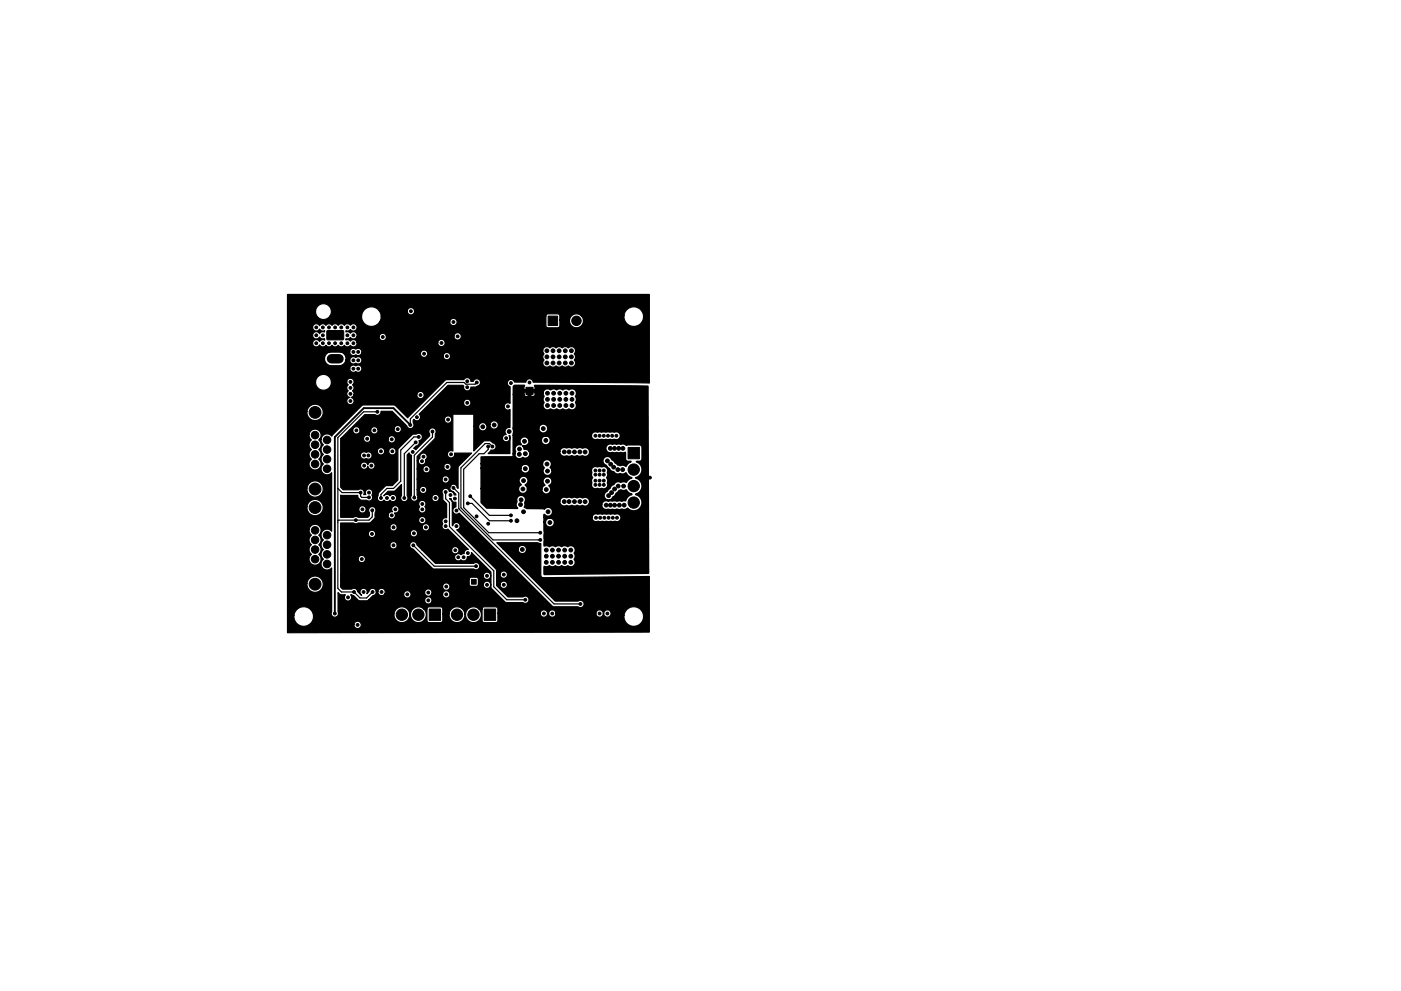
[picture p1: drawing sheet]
<svg xmlns="http://www.w3.org/2000/svg" width="297mm" height="210mm" viewBox="0 0 297 210" stroke-linecap="round" stroke-linejoin="round" font-family="sans-serif">
<g fill="#000" stroke="#000" stroke-width=".21">
<path d="M69.4 70.2l3.3-.1 .2 .2v1.7l-.3 .1h-3.2l-.1-.2zM116.2 67.1h2v2h-2zM111.5 82.2h1.5v1.5h-1.5zM133.2 94.9h2.4v2.4h-2.4zM91 129.2h2.4v2.4h-2.4zM100 122.9h1v1h-1zM102.7 129.2h2.4v2.4h-2.4z"/>
<circle cx="67.1" cy="72.8" r=".3"/>
<circle cx="67.1" cy="71.1" r=".3"/>
<circle cx="67.1" cy="69.5" r=".3"/>
<circle cx="68.5" cy="72.8" r=".3"/>
<circle cx="68.5" cy="71.1" r=".3"/>
<circle cx="68.5" cy="69.5" r=".3"/>
<circle cx="69.8" cy="72.8" r=".3"/>
<circle cx="69.8" cy="69.5" r=".3"/>
<circle cx="71.1" cy="72.8" r=".3"/>
<circle cx="71.1" cy="69.5" r=".3"/>
<circle cx="72.4" cy="72.8" r=".3"/>
<circle cx="72.4" cy="69.5" r=".3"/>
<circle cx="73.7" cy="72.8" r=".3"/>
<circle cx="73.7" cy="71.1" r=".3"/>
<circle cx="73.7" cy="69.5" r=".3"/>
<circle cx="74.9" cy="72.8" r=".3"/>
<circle cx="74.9" cy="71.1" r=".3"/>
<circle cx="74.9" cy="78.2" r=".3"/>
<circle cx="74.9" cy="69.5" r=".3"/>
<circle cx="74.9" cy="74.7" r=".3"/>
<circle cx="74.9" cy="76.4" r=".3"/>
<circle cx="75.9" cy="76.4" r=".3"/>
<circle cx="75.9" cy="78.2" r=".3"/>
<circle cx="75.9" cy="74.7" r=".3"/>
<circle cx="81.2" cy="71.5" r=".3"/>
<circle cx="87.1" cy="66" r=".3"/>
<circle cx="89.9" cy="75.1" r=".3"/>
<circle cx="93.6" cy="72.8" r=".3"/>
<circle cx="94.7" cy="75.6" r=".3"/>
<circle cx="96.1" cy="68.3" r=".3"/>
<circle cx="97" cy="71.4" r=".3"/>
<circle cx="116" cy="74.4" r=".4"/>
<circle cx="116" cy="75.7" r=".4"/>
<circle cx="116" cy="77" r=".4"/>
<circle cx="117.3" cy="74.4" r=".4"/>
<circle cx="117.3" cy="77" r=".4"/>
<circle cx="117.3" cy="75.7" r=".4"/>
<circle cx="118.6" cy="74.4" r=".4"/>
<circle cx="118.6" cy="77" r=".4"/>
<circle cx="118.6" cy="75.7" r=".4"/>
<circle cx="119.9" cy="74.4" r=".4"/>
<circle cx="119.9" cy="77" r=".4"/>
<circle cx="119.9" cy="75.7" r=".4"/>
<circle cx="121.2" cy="74.4" r=".4"/>
<circle cx="121.2" cy="75.7" r=".4"/>
<circle cx="121.2" cy="77" r=".4"/>
<circle cx="122.2" cy="68.1" r="1"/>
<circle cx="66.8" cy="98.4" r=".8"/>
<circle cx="66.8" cy="94.4" r=".8"/>
<circle cx="66.8" cy="96.4" r=".8"/>
<circle cx="66.8" cy="92.3" r=".8"/>
<circle cx="66.8" cy="87.5" r="1.25"/>
<circle cx="69.3" cy="99.5" r=".8"/>
<circle cx="69.3" cy="95.4" r=".8"/>
<circle cx="69.3" cy="93.3" r=".8"/>
<circle cx="69.3" cy="97.4" r=".8"/>
<circle cx="74.3" cy="81" r=".3"/>
<circle cx="74.3" cy="85.1" r=".3"/>
<circle cx="74.3" cy="82.3" r=".3"/>
<circle cx="74.3" cy="83.6" r=".3"/>
<circle cx="75.6" cy="91.3" r=".3"/>
<circle cx="77.2" cy="96.6" r=".3"/>
<circle cx="77.2" cy="98.8" r=".3"/>
<circle cx="77.9" cy="93.1" r=".3"/>
<circle cx="78.1" cy="96.6" r=".3"/>
<circle cx="78.7" cy="98.8" r=".3"/>
<circle cx="79.4" cy="91.3" r=".3"/>
<circle cx="80" cy="87.4" r=".3"/>
<circle cx="80.8" cy="95.8" r=".3"/>
<circle cx="83.1" cy="93.2" r=".3"/>
<circle cx="83.2" cy="95.8" r=".3"/>
<circle cx="84.3" cy="91.1" r=".3"/>
<circle cx="87" cy="90.2" r=".3"/>
<circle cx="87.5" cy="95.9" r=".3"/>
<circle cx="88.1" cy="93.8" r=".3"/>
<circle cx="88.4" cy="88.5" r=".3"/>
<circle cx="88.8" cy="92.7" r=".3"/>
<circle cx="89.2" cy="83.8" r=".3"/>
<circle cx="89.5" cy="97.9" r=".3"/>
<circle cx="89.8" cy="96.9" r=".3"/>
<circle cx="90.4" cy="99.6" r=".3"/>
<circle cx="91.7" cy="91.6" r=".3"/>
<circle cx="94.9" cy="99.1" r=".3"/>
<circle cx="94.9" cy="85.1" r=".3"/>
<circle cx="94.9" cy="83.8" r=".3"/>
<circle cx="95" cy="89" r=".3"/>
<circle cx="95.1" cy="91.2" r=".3"/>
<circle cx="95.6" cy="96.4" r=".3"/>
<circle cx="95.8" cy="85.1" r=".3"/>
<circle cx="95.8" cy="83.8" r=".3"/>
<circle cx="99.1" cy="85.5" r=".3"/>
<circle cx="99.1" cy="82.2" r=".3"/>
<circle cx="99.1" cy="80.9" r=".3"/>
<circle cx="101.1" cy="81.1" r=".3"/>
<circle cx="102.4" cy="90.5" r=".4"/>
<circle cx="103.3" cy="99.9" r=".3"/>
<circle cx="103.5" cy="94.7" r=".3"/>
<circle cx="104.3" cy="99.9" r=".3"/>
<circle cx="104.4" cy="94.7" r=".3"/>
<circle cx="104.5" cy="81.1" r=".3"/>
<circle cx="104.8" cy="90.2" r=".4"/>
<circle cx="105.3" cy="99.9" r=".3"/>
<circle cx="107.3" cy="93" r=".3"/>
<circle cx="107.7" cy="86.2" r=".3"/>
<circle cx="107.9" cy="91.6" r=".4"/>
<circle cx="108.3" cy="81.3" r=".3"/>
<circle cx="110.1" cy="96.4" r=".4"/>
<circle cx="110.1" cy="95.3" r=".4"/>
<circle cx="111.2" cy="93.6" r=".4"/>
<circle cx="111.4" cy="99.4" r=".4"/>
<circle cx="111.4" cy="96.3" r=".4"/>
<circle cx="111.5" cy="86.2" r=".3"/>
<circle cx="112.3" cy="81.1" r=".3"/>
<circle cx="114.3" cy="96" r=".4"/>
<circle cx="115.2" cy="90.9" r=".4"/>
<circle cx="115.3" cy="96" r=".4"/>
<circle cx="115.7" cy="93.4" r=".4"/>
<circle cx="116" cy="98.5" r=".4"/>
<circle cx="116.1" cy="99.9" r=".4"/>
<circle cx="116.1" cy="83.4" r=".4"/>
<circle cx="116.1" cy="84.7" r=".4"/>
<circle cx="116.1" cy="86" r=".4"/>
<circle cx="116.2" cy="96" r=".4"/>
<circle cx="117.1" cy="96" r=".4"/>
<circle cx="117.4" cy="83.4" r=".4"/>
<circle cx="117.4" cy="86" r=".4"/>
<circle cx="117.4" cy="84.7" r=".4"/>
<circle cx="118.7" cy="83.4" r=".4"/>
<circle cx="118.7" cy="86" r=".4"/>
<circle cx="118.7" cy="84.7" r=".4"/>
<circle cx="119.6" cy="95.9" r=".4"/>
<circle cx="120" cy="83.4" r=".4"/>
<circle cx="120" cy="84.7" r=".4"/>
<circle cx="120" cy="86" r=".4"/>
<circle cx="120.6" cy="95.9" r=".4"/>
<circle cx="121.3" cy="83.4" r=".4"/>
<circle cx="121.3" cy="86" r=".4"/>
<circle cx="121.3" cy="84.7" r=".4"/>
<circle cx="121.8" cy="95.9" r=".4"/>
<circle cx="122.9" cy="95.9" r=".4"/>
<circle cx="124.1" cy="95.9" r=".4"/>
<circle cx="124.1" cy="84.1" r=".4"/>
<circle cx="124.1" cy="85.4" r=".4"/>
<circle cx="125.4" cy="84.1" r=".4"/>
<circle cx="125.4" cy="85.4" r=".4"/>
<circle cx="126.2" cy="92.5" r=".3"/>
<circle cx="126.2" cy="99.8" r=".3"/>
<circle cx="126.7" cy="84.1" r=".4"/>
<circle cx="126.7" cy="85.4" r=".4"/>
<circle cx="127.1" cy="92.5" r=".3"/>
<circle cx="127.1" cy="99.8" r=".3"/>
<circle cx="128" cy="84.1" r=".4"/>
<circle cx="128" cy="85.4" r=".4"/>
<circle cx="128" cy="99.8" r=".3"/>
<circle cx="128" cy="92.5" r=".3"/>
<circle cx="128.8" cy="97.8" r=".4"/>
<circle cx="128.9" cy="92.5" r=".3"/>
<circle cx="129.3" cy="84.1" r=".4"/>
<circle cx="129.3" cy="85.4" r=".4"/>
<circle cx="129.4" cy="95.1" r=".4"/>
<circle cx="129.5" cy="98.5" r=".4"/>
<circle cx="129.8" cy="92.5" r=".3"/>
<circle cx="130.1" cy="99.1" r=".4"/>
<circle cx="130.3" cy="95.1" r=".4"/>
<circle cx="130.7" cy="92.5" r=".3"/>
<circle cx="131" cy="99.6" r=".4"/>
<circle cx="131.2" cy="95.1" r=".4"/>
<circle cx="132" cy="99.6" r=".4"/>
<circle cx="132.1" cy="95.1" r=".4"/>
<circle cx="134.4" cy="99.6" r="1.2"/>
<circle cx="136.9" cy="92.8" r=".3"/>
<circle cx="66.8" cy="118.6" r=".8"/>
<circle cx="66.8" cy="114.6" r=".8"/>
<circle cx="66.8" cy="112.5" r=".8"/>
<circle cx="66.8" cy="116.6" r=".8"/>
<circle cx="66.8" cy="103.8" r="1.25"/>
<circle cx="66.8" cy="107.7" r="1.25"/>
<circle cx="69.3" cy="119.7" r=".8"/>
<circle cx="69.3" cy="115.6" r=".8"/>
<circle cx="69.3" cy="113.5" r=".8"/>
<circle cx="69.3" cy="117.6" r=".8"/>
<circle cx="75.4" cy="110.4" r=".3"/>
<circle cx="76.5" cy="104.5" r=".3"/>
<circle cx="76.7" cy="118.6" r=".3"/>
<circle cx="76.8" cy="108.1" r=".3"/>
<circle cx="78.2" cy="105.5" r=".3"/>
<circle cx="78.2" cy="104.5" r=".3"/>
<circle cx="78.9" cy="113.3" r=".3"/>
<circle cx="78.9" cy="108.3" r=".3"/>
<circle cx="80.8" cy="105.7" r=".3"/>
<circle cx="82" cy="105.7" r=".3"/>
<circle cx="83.1" cy="109.3" r=".3"/>
<circle cx="83.3" cy="105.7" r=".3"/>
<circle cx="83.4" cy="115.7" r=".3"/>
<circle cx="83.4" cy="111.9" r=".3"/>
<circle cx="83.8" cy="108.1" r=".3"/>
<circle cx="85.7" cy="105.7" r=".3"/>
<circle cx="87.6" cy="115.7" r=".3"/>
<circle cx="87.8" cy="113.2" r=".3"/>
<circle cx="87.8" cy="105.6" r=".3"/>
<circle cx="89.5" cy="106.9" r=".3"/>
<circle cx="89.5" cy="108.1" r=".3"/>
<circle cx="89.5" cy="110.4" r=".3"/>
<circle cx="89.7" cy="103.9" r=".3"/>
<circle cx="90.3" cy="111.9" r=".3"/>
<circle cx="90.4" cy="100.8" r=".3"/>
<circle cx="92.3" cy="105.7" r=".3"/>
<circle cx="94.4" cy="103.1" r=".3"/>
<circle cx="94.5" cy="111.6" r=".3"/>
<circle cx="94.5" cy="110.6" r=".3"/>
<circle cx="94.5" cy="101.7" r=".3"/>
<circle cx="94.5" cy="104.4" r=".3"/>
<circle cx="95.3" cy="117.3" r=".3"/>
<circle cx="95.3" cy="103.1" r=".3"/>
<circle cx="95.5" cy="105" r=".3"/>
<circle cx="96.1" cy="103.5" r=".3"/>
<circle cx="96.4" cy="109.8" r=".3"/>
<circle cx="96.4" cy="105.8" r=".3"/>
<circle cx="96.5" cy="116.7" r=".3"/>
<circle cx="96.8" cy="111.6" r=".3"/>
<circle cx="96.8" cy="108.3" r=".3"/>
<circle cx="97.2" cy="118.2" r=".3"/>
<circle cx="98.3" cy="118.2" r=".3"/>
<circle cx="99.2" cy="106.8" r=".3"/>
<circle cx="99.2" cy="117.3" r=".3"/>
<circle cx="99.7" cy="105.3" r=".3"/>
<circle cx="101.1" cy="109.5" r=".3"/>
<circle cx="103.3" cy="100.9" r=".3"/>
<circle cx="103.3" cy="101.9" r=".3"/>
<circle cx="103.5" cy="111.1" r=".3"/>
<circle cx="104.3" cy="100.9" r=".3"/>
<circle cx="104.3" cy="101.9" r=".3"/>
<circle cx="105.3" cy="100.9" r=".3"/>
<circle cx="105.3" cy="101.9" r=".3"/>
<circle cx="108.3" cy="109.3" r=".3"/>
<circle cx="108.3" cy="110.5" r=".3"/>
<circle cx="109.6" cy="110.5" r=".4"/>
<circle cx="110.4" cy="107.1" r=".4"/>
<circle cx="110.5" cy="106" r=".4"/>
<circle cx="110.6" cy="118.1" r=".3"/>
<circle cx="110.7" cy="116.6" r=".4"/>
<circle cx="110.9" cy="103.8" r=".4"/>
<circle cx="111" cy="108.6" r=".4"/>
<circle cx="111" cy="102" r=".4"/>
<circle cx="114.4" cy="106.4" r=".4"/>
<circle cx="114.6" cy="114.5" r=".3"/>
<circle cx="114.6" cy="113" r=".3"/>
<circle cx="115.3" cy="106.4" r=".4"/>
<circle cx="115.8" cy="116.7" r=".4"/>
<circle cx="115.8" cy="118" r=".4"/>
<circle cx="115.8" cy="103.9" r=".4"/>
<circle cx="115.8" cy="119.3" r=".4"/>
<circle cx="116.1" cy="102.1" r=".4"/>
<circle cx="116.2" cy="108.6" r=".4"/>
<circle cx="116.2" cy="106.4" r=".4"/>
<circle cx="116.6" cy="110.9" r=".4"/>
<circle cx="117.1" cy="106.4" r=".4"/>
<circle cx="117.1" cy="116.7" r=".4"/>
<circle cx="117.1" cy="119.3" r=".4"/>
<circle cx="117.1" cy="118" r=".4"/>
<circle cx="118.4" cy="116.7" r=".4"/>
<circle cx="118.4" cy="119.3" r=".4"/>
<circle cx="118.4" cy="118" r=".4"/>
<circle cx="119.6" cy="106.4" r=".4"/>
<circle cx="119.7" cy="116.7" r=".4"/>
<circle cx="119.7" cy="118" r=".4"/>
<circle cx="119.7" cy="119.3" r=".4"/>
<circle cx="120.6" cy="106.4" r=".4"/>
<circle cx="121" cy="116.7" r=".4"/>
<circle cx="121" cy="119.3" r=".4"/>
<circle cx="121" cy="118" r=".4"/>
<circle cx="121.8" cy="106.4" r=".4"/>
<circle cx="122.9" cy="106.4" r=".4"/>
<circle cx="124.1" cy="106.4" r=".4"/>
<circle cx="124.3" cy="117.5" r=".4"/>
<circle cx="124.3" cy="118.8" r=".4"/>
<circle cx="125.6" cy="117.5" r=".4"/>
<circle cx="125.6" cy="118.8" r=".4"/>
<circle cx="126.2" cy="102" r=".3"/>
<circle cx="126.2" cy="100.7" r=".3"/>
<circle cx="126.2" cy="102.9" r=".3"/>
<circle cx="126.4" cy="109.8" r=".3"/>
<circle cx="126.9" cy="117.5" r=".4"/>
<circle cx="126.9" cy="118.8" r=".4"/>
<circle cx="127.1" cy="102.9" r=".3"/>
<circle cx="127.1" cy="102" r=".3"/>
<circle cx="127.1" cy="100.7" r=".3"/>
<circle cx="127.3" cy="109.8" r=".3"/>
<circle cx="128" cy="100.7" r=".3"/>
<circle cx="128" cy="102" r=".3"/>
<circle cx="128" cy="102.9" r=".3"/>
<circle cx="128.1" cy="109.8" r=".3"/>
<circle cx="128.2" cy="118.8" r=".4"/>
<circle cx="128.2" cy="117.5" r=".4"/>
<circle cx="128.5" cy="107.2" r=".4"/>
<circle cx="129" cy="105.2" r=".4"/>
<circle cx="129" cy="109.8" r=".3"/>
<circle cx="129.4" cy="107.2" r=".4"/>
<circle cx="129.5" cy="117.5" r=".4"/>
<circle cx="129.5" cy="118.8" r=".4"/>
<circle cx="129.7" cy="104.5" r=".4"/>
<circle cx="129.9" cy="109.8" r=".3"/>
<circle cx="130.3" cy="103.8" r=".4"/>
<circle cx="130.3" cy="107.2" r=".4"/>
<circle cx="130.8" cy="109.8" r=".3"/>
<circle cx="131.1" cy="103.1" r=".4"/>
<circle cx="131.3" cy="107.2" r=".4"/>
<circle cx="132.2" cy="103.1" r=".4"/>
<circle cx="132.3" cy="107.2" r=".4"/>
<circle cx="134.4" cy="103.1" r="1.2"/>
<circle cx="134.4" cy="106.6" r="1.2"/>
<circle cx="136.3" cy="110.1" r=".3"/>
<circle cx="137" cy="101.3" r=".3"/>
<circle cx="137.8" cy="101.3" r=".3"/>
<circle cx="66.8" cy="123.9" r="1.25"/>
<circle cx="71" cy="130.2" r=".3"/>
<circle cx="73.8" cy="126.7" r=".3"/>
<circle cx="75.1" cy="125.6" r=".3"/>
<circle cx="75.8" cy="132.6" r=".3"/>
<circle cx="77.1" cy="125.6" r=".3"/>
<circle cx="79" cy="125.6" r=".3"/>
<circle cx="79.5" cy="128.3" r=".3"/>
<circle cx="80.9" cy="125.6" r=".3"/>
<circle cx="85.2" cy="130.4" r="1.2"/>
<circle cx="86.4" cy="126.1" r=".3"/>
<circle cx="88.7" cy="130.4" r="1.2"/>
<circle cx="90.8" cy="127.4" r=".3"/>
<circle cx="90.8" cy="125.7" r=".3"/>
<circle cx="94.6" cy="124.5" r=".3"/>
<circle cx="94.6" cy="126.1" r=".3"/>
<circle cx="96.9" cy="130.4" r="1.2"/>
<circle cx="100.4" cy="130.4" r="1.2"/>
<circle cx="100.9" cy="120.1" r=".3"/>
<circle cx="103.3" cy="122.2" r=".3"/>
<circle cx="103.3" cy="124.1" r=".3"/>
<circle cx="106.8" cy="121.9" r=".3"/>
<circle cx="106.8" cy="124.1" r=".3"/>
<circle cx="107.2" cy="130.2" r=".3"/>
<circle cx="111.4" cy="127.2" r=".3"/>
<circle cx="115.3" cy="130.2" r=".3"/>
<circle cx="117.1" cy="130.2" r=".3"/>
<circle cx="118.6" cy="130.2" r=".3"/>
<circle cx="123.1" cy="128.1" r=".3"/>
<circle cx="127.1" cy="130.2" r=".3"/>
<circle cx="128.8" cy="130.2" r=".3"/>
</g>
<path d="M70.3 76.1h1.6" fill="none" stroke="#000" stroke-width="2"/>
<path d="M87 90.2l-3.6-3.6h-6.3l-6.1 6.1v37.5" fill="none" stroke="#000" stroke-width=".4"/>
<g fill="none" stroke="#000" stroke-width=".25">
<path d="M80 87.4h-2.9l-5.5 5.4v32l.8 .8h2.7l1.2 1.3h1.4l1.3-1.3M88.1 93.8l-2.4 2.5v9.4M88.8 92.7h-1l-2.8 2.8v6.6l-1.6 1.5h-1.4l-1.2 1.3v.8M91.7 91.6v1.1l-3.9 3.9v9M101.1 81.1l-.4 .4h-1.9l-.4-.4h-3.7l-7.7 7.8v1.3M103.5 94.7v.7l-.9 .9h-1l-3.3 3.3v8.1l5.3 5.3h11M104.4 94.7l-.6-.6h-.9l-5.2 5.2v8.4l6.8 6.8h10.1M71.6 103.6l.9 .9h4v.8l.2 .2h1.5M78.9 108.3v1.4l-.7 .7h-6.4l-.2 .1M87.6 115.7l4.5 4.4h8.8M94.5 104.4v1.4l.8 .8v5.1l9.4 9.4v3.4l2.7 2.7h3.9M96.1 103.5l1.2 1.1v3.3l20.2 20.2h5.4"/>
<path d="M97.3 107.9h.1M99.2 106.8h.9l3.7 3.7h4.5M99.7 105.3l4.1 4h4.5"/>
</g>
<path d="M61 62.5h76.7v18.8l-24.7-.2a.78 .78 0 0 0-.7-.7 .78 .78 0 0 0-.8 .7l-2.4-.1a.78 .78 0 0 0-1.3-.3 .78 .78 0 0 0 .4 1.3l-.1 3.5a.78 .78 0 0 0-1.2 .8 .78 .78 0 0 0 1.2 .6l-.1 3.8a.88 .88 0 0 0-.8 .5 .88 .88 0 0 0 .1 1 .78 .78 0 0 0-.7 .9 .78 .78 0 0 0 1.1 .6 .78 .78 0 0 0 .2-1.3h.2v3.8h-4.6l.6-.7a.78 .78 0 0 0 1.1-.6 .78 .78 0 0 0-.7-.9l-.6-.5-1.3 .1-2.1 2.1v-5.2h1v.1a.88 .88 0 0 0 1.1 .8 .88 .88 0 0 0 .5-1.3h.8v.2a.88 .88 0 0 0 1.3 .6 .88 .88 0 0 0 0-1.5 .88 .88 0 0 0-1.3 .7l-.9-.1a.88 .88 0 0 0-.9-.3 .88 .88 0 0 0-.6 .8h-1l-.1-2.6h-4.4v7.8a.78 .78 0 0 0-1.1 .5 .78 .78 0 0 0 .8 1 .78 .78 0 0 0 .7-1.1h3.6l-2.8 2.9-.1 4.6-.2-.2a.78 .78 0 0 0-.8-.7 .78 .78 0 0 0-.7 .8 .78 .78 0 0 0 .7 .8l.6 .7-.4-.1a.78 .78 0 0 0-1-.6 .78 .78 0 0 0-1.1-.6 .78 .78 0 0 0-.3 1.2v1.2l.8 .8v3a.79 .79 0 0 0-.9 .3 .79 .79 0 0 0 .1 .9 .78 .78 0 0 0 0 1.1 .78 .78 0 0 0 1.1 0l4.3 4.4a.78 .78 0 0 0-.9 .9l-.7 .2a.78 .78 0 0 0-1.1 0 .78 .78 0 0 0 0 1.1 .78 .78 0 0 0 1.1 0 .78 .78 0 0 0 .9 .1 .78 .78 0 0 0 .5-.8 .77 .77 0 0 0 .9-.9l4.1 4.2v3.3l2.9 3 .4 .2h3.5a.78 .78 0 0 0 1-.1 .78 .78 0 0 0 0-1.1 .78 .78 0 0 0-1-.1h-3.2l-2.4-2.4v-.2h.7a.78 .78 0 0 0 1.1 .8 .78 .78 0 0 0 .2-1.3 .78 .78 0 0 0-1.2 .3l-.1 .2h-.7v-2.2h.7a.78 .78 0 0 0 1.1 .8 .78 .78 0 0 0 .2-1.3 .78 .78 0 0 0-1.2 .4l-.1 .1h-.7v-.8l-.2-.3-8.2-8.3a.78 .78 0 0 0 .7-.8 .78 .78 0 0 0-.8-.8 .78 .78 0 0 0-.8 .8l-.1-5.1-.6-.7 .4 .1a.78 .78 0 0 0 1 .6v1.1h-.1a.78 .78 0 0 0-.5 1.1 .78 .78 0 0 0 1.2 .2l19.8 19.7 5.5 .1a.78 .78 0 0 0 1 0 .78 .78 0 0 0 0-1.1 .78 .78 0 0 0-1-.1h-4.9l-11-11h3.2v.2a.88 .88 0 0 0 1.3 .6 .88 .88 0 0 0 0-1.5 .88 .88 0 0 0-1.3 .7h-3.2l-1.4-1.3h8.8l.6 .1v6.7l.1 .3 .3 .3 22.6-.3v11.8l-76.7 .1v-3.6h1.3a2.08 2.08 0 0 0 1 2 2.08 2.08 0 0 0 2.3-.1h9.4v.2a.78 .78 0 0 0 1.2 .5 .78 .78 0 0 0 0-1.3 .78 .78 0 0 0-1.2 .6h-9.4l.1-.1a2.09 2.09 0 0 0-.3-3.4 2.09 2.09 0 0 0-3.1 1.6h-1.3v-6.8h4.1v.3a1.74 1.74 0 0 0 2.6 1.3 1.74 1.74 0 0 0 0-2.9 1.74 1.74 0 0 0-2.6 1.3h-4.1v-11.4h4.5l.1 .5 .4 .7a1.28 1.28 0 0 0 0 2 1.27 1.27 0 0 0 0 2 1.28 1.28 0 0 0-.1 1.9 1.28 1.28 0 0 0 1.8 0 1.28 1.28 0 0 0-.1-1.9 1.27 1.27 0 0 0 0-2 1.27 1.27 0 0 0 0-2.1 1.28 1.28 0 0 0-.2-2.1 1.28 1.28 0 0 0-1.9 1h-4.5v-4.9h4.1v.4a1.74 1.74 0 0 0 2.6 1.3 1.74 1.74 0 0 0 0-3 1.74 1.74 0 0 0-2.6 1.3h-4.1v-3.9h4.1v.3a1.74 1.74 0 0 0 2.6 1.3 1.74 1.74 0 0 0 0-2.9 1.74 1.74 0 0 0-2.6 1.3h-4.1v-11.4h4.5l.1 .5 .4 .7a1.28 1.28 0 0 0 0 2 1.27 1.27 0 0 0 0 2 1.28 1.28 0 0 0-.1 1.9 1.28 1.28 0 0 0 1.8 0 1.28 1.28 0 0 0-.1-1.9 1.27 1.27 0 0 0 0-2 1.27 1.27 0 0 0 0-2.1l.5-.1v.5l.4 .7a1.28 1.28 0 0 0 .1 2 1.27 1.27 0 0 0 0 2 1.28 1.28 0 0 0-.2 1.9 1.28 1.28 0 0 0 1.9 0v12.4l-.1-.2a1.28 1.28 0 0 0-1.9 .2 1.28 1.28 0 0 0 .3 1.9 1.27 1.27 0 0 0 0 2 1.27 1.27 0 0 0 0 2 1.28 1.28 0 0 0-.2 1.9 1.28 1.28 0 0 0 1.9 0v9.3a.78 .78 0 0 0 .5 1.1 .78 .78 0 0 0 1-.6h11.7v.3a1.69 1.69 0 0 0 1.9 1.5 1.69 1.69 0 0 0 1.5-1.8h.1v.3a1.68 1.68 0 0 0 2.4 1.3 1.68 1.68 0 0 0 .5-2.7h.6v2.5l.4 .4h2.7l.3-.4v-1.4h1.3v.3a1.69 1.69 0 0 0 1.9 1.5 1.69 1.69 0 0 0 1.5-1.8h.1v.3a1.68 1.68 0 0 0 2.4 1.3 1.68 1.68 0 0 0 .5-2.7h.6v2.5l.1 .3 .4 .1 2.7-.1 .2-.3v-1.6h8.9v.1a.78 .78 0 0 0 .9 .7 .78 .78 0 0 0 .7-.8h.2v.1a.78 .78 0 0 0 .9 .7 .78 .78 0 0 0 .7-.8h8.5v.1a.78 .78 0 0 0 .8 .7 .78 .78 0 0 0 .7-.8l.1 .1a.78 .78 0 0 0 .6 .7 .78 .78 0 0 0 .8-.3h2.9v.4a2.09 2.09 0 0 0 3.2 1.6 2.09 2.09 0 0 0 0-3.6 2.09 2.09 0 0 0-3.2 1.6l-2.8-.1a.82 .82 0 0 0-.6-1.1 .82 .82 0 0 0-1 .7 .78 .78 0 0 0-.8-.7 .78 .78 0 0 0-.7 .7h-8.5l-.1-.2a.78 .78 0 0 0-.8-.5 .78 .78 0 0 0-.7 .7h-.2v-.2a.78 .78 0 0 0-.9-.5 .78 .78 0 0 0-.7 .7h-8.9l-.1-1.1-.4-.3-2.5 .1-.3 .1-.1 .3h-.6a1.68 1.68 0 0 0-1.8-.4 1.68 1.68 0 0 0-1.1 1.5h-.1l-.1-.4a1.69 1.69 0 0 0-1.8-1.2 1.69 1.69 0 0 0-1.5 1.6h-1.3v-1.2l-.4-.3h-2.6l-.2 .1-.2 .3h-.6a1.68 1.68 0 0 0-1.8-.4 1.68 1.68 0 0 0-1.1 1.5h-.1l-.1-.4a1.69 1.69 0 0 0-1.8-1.2 1.69 1.69 0 0 0-1.5 1.6h-11.7l-.1-4.6 .6 .5h.9a.78 .78 0 0 0 0 1.1 .78 .78 0 0 0 1.1 0 .78 .78 0 0 0 0-1.1l.7 .2 1 1 .3 .1h1.4l.4-.2h11.9a.78 .78 0 0 0 1.1 .8 .78 .78 0 0 0 .2-1.3 .78 .78 0 0 0-1.2 .3l-.1 .2h-11.9l1-.9a.78 .78 0 0 0 .7-.9h.3v.2a.78 .78 0 0 0 .6 .7 .78 .78 0 0 0 .8-.4h4.1v.2a.78 .78 0 0 0 1 .6 .78 .78 0 0 0 .4-1.2h3v.2a.78 .78 0 0 0 .7 .7 .78 .78 0 0 0 .8-.5h2.3v.2a.78 .78 0 0 0 1.2 .6 .78 .78 0 0 0 0-1.4 .78 .78 0 0 0-1.2 .6h-2.2a.78 .78 0 0 0-.6-1 .78 .78 0 0 0-1 .6h-3a.78 .78 0 0 0-.9-.2 .78 .78 0 0 0-.5 .6h-4a.78 .78 0 0 0-.5-1.1 .78 .78 0 0 0-1 .6h-.3l-.1-.1a.78 .78 0 0 0-.8-.6 .78 .78 0 0 0-.7 .7l-.4 .5v-.2a.78 .78 0 0 0-.4-.9 .78 .78 0 0 0-1 .4 .78 .78 0 0 0 .3 1l-.9-.8a.78 .78 0 0 0-1.2-.5h-2l-.4-.4v-.2h21.6a.78 .78 0 0 0 1.1 .8 .78 .78 0 0 0 .2-1.3 .78 .78 0 0 0-1.2 .3l-.1 .2h-21.6v-1.5h27.3v1.1l.3 .4h1.3l.3-.4h1.1v.1a.78 .78 0 0 0 1.2 .6 .78 .78 0 0 0 0-1.3 .78 .78 0 0 0-1.2 .6h-1.1v-1.2l-.4-.3h-1.2l-.3 .4h-27.3v-.8h30.3v.1a.78 .78 0 0 0 1.2 .6 .78 .78 0 0 0 0-1.3 .78 .78 0 0 0-1.2 .6h-30.3v-3.6h3.7v.2a.78 .78 0 0 0 1.2 .6 .78 .78 0 0 0 0-1.4 .78 .78 0 0 0-1.2 .6h-3.7v-2.9h10.5v.2a.78 .78 0 0 0 .8 .7 .78 .78 0 0 0 .7-.9h2.7v.2a.78 .78 0 0 0 .7 .7l4.2 4.2h8.6a.78 .78 0 0 0 1.1 0 .78 .78 0 0 0 0-1.1 .78 .78 0 0 0-1.1-.1h-8.1l-2.8-2.8h6.3v.1a.78 .78 0 0 0 1.1 .6 .78 .78 0 0 0 0-1.3 .78 .78 0 0 0-1.1 .6h-6.3l-1.1-1.1a.78 .78 0 0 0-.8-.7 .78 .78 0 0 0-.7 .7h-2.7v-.1a.78 .78 0 0 0-.8-.6 .78 .78 0 0 0-.7 .7h-10.5v-2.4h5.9v.2a.78 .78 0 0 0 .9 .6 .78 .78 0 0 0 .6-.9h7.4v.1a.78 .78 0 0 0 1.2 .6 .78 .78 0 0 0 0-1.3 .78 .78 0 0 0-1.2 .6h-7.4a.78 .78 0 0 0-.8-.6 .78 .78 0 0 0-.7 .7h-5.9v-1.4h10.5v.2a.78 .78 0 0 0 .8 .7 .78 .78 0 0 0 .7-.9h5.3v.2a.78 .78 0 0 0 1.2 .5 .78 .78 0 0 0 0-1.3 .78 .78 0 0 0-1.2 .6h-5.3v-.1a.78 .78 0 0 0-.8-.6 .78 .78 0 0 0-.7 .7h-10.5v-.8h2.7a.78 .78 0 0 0 1 0h2.5l.8-.7h9.6a.78 .78 0 0 0 1 .8 .78 .78 0 0 0 .3-1.3 .78 .78 0 0 0-1.3 .3v.2h-9.6l.3-.4v-.6h2.8a.78 .78 0 0 0 1 .8 .78 .78 0 0 0 .3-1.3 .78 .78 0 0 0 1-.8 .78 .78 0 0 0-1.1-.6 .78 .78 0 0 0-.3 1.2 .78 .78 0 0 0-.9 .7h-2.8v-.5a.78 .78 0 0 0 0-1.1 .78 .78 0 0 0-1.1 0 .78 .78 0 0 0-.1 1.1v.6l-.3 .4h-2.1a.78 .78 0 0 0-1 0h-2.7v-1.8h3.9v.1a.78 .78 0 0 0 1.2 .6 .78 .78 0 0 0 0-1.3 .78 .78 0 0 0-1.2 .6h-3.9v-1.1h16.6l.2 .6a.78 .78 0 0 0 0 1.1 .78 .78 0 0 0 1.1 0 .78 .78 0 0 0 0-1.1 .78 .78 0 0 0-.2-1.3 .78 .78 0 0 0-1.1 .7h-16.6v-1.9l3.7 .1 .1 .5 .4 .4 1.3 .1a.78 .78 0 0 0 1.3-.5h1v.1a.78 .78 0 0 0 .6 .7 .78 .78 0 0 0 .8-.3 .77 .77 0 0 0 1.3 0 .78 .78 0 0 0 1.1 .1 .78 .78 0 0 0 0-1.1 .78 .78 0 0 0-1.1 .1 .77 .77 0 0 0-1.3 0l.9-1 1.5-.1 1.3-1.3v2.4a.78 .78 0 0 0 .1 1 .78 .78 0 0 0 1.1 0 .78 .78 0 0 0 0-1v-8.7l.5-.4 .4 .5v8.5a.78 .78 0 0 0 .4 1.2 .78 .78 0 0 0 1-.7h3v.1a.78 .78 0 0 0 1.1 .6 .78 .78 0 0 0 0-1.3 .78 .78 0 0 0-1.1 .6h-3l-.2-.5v-1.2h.5a.78 .78 0 0 0 1.1 .8 .78 .78 0 0 0 .3-1.3 .78 .78 0 0 0-1.3 .3l-.1 .2h-.5v-2.3h5.3a.78 .78 0 0 0 1.1 .9 .78 .78 0 0 0 .2-1.3 .78 .78 0 0 0-1.3 .3v.1h-5.3v-2.1h1.2a.78 .78 0 0 0 1.1 .8 .78 .78 0 0 0 .2-1.3h3.2v.1a.78 .78 0 0 0 1.2 .6 .78 .78 0 0 0 0-1.3 .78 .78 0 0 0-1.2 .6h-3.2a.78 .78 0 0 0-1.3 .5h-1.2v-1.7h.3v.1a.78 .78 0 0 0 1 .7 .78 .78 0 0 0 .5-1 .78 .78 0 0 0 .3-1.1 .78 .78 0 0 0-1-.3 .78 .78 0 0 0-.4 1l-.4 .6h-.3v-1l3.8-3.7 .1-1a.78 .78 0 0 0-.1-1.1 .78 .78 0 0 0-1 0 .78 .78 0 0 0-.1 1.1v.4l-3 2.9-.4-.3 .5-.5a.78 .78 0 0 0 .6-1.1 .78 .78 0 0 0 .7-1.1 .78 .78 0 0 0-1.2-.3l-.9 .1-3 3.1v6.6l-1.2 1.1h-1.3l-.3 .2-1.3 1.4-.3 1h-1v-.1a.59 .59 0 0 1 0-.9 .78 .78 0 0 0-.9-.8 .78 .78 0 0 0-.5 1.1h-.5a.78 .78 0 0 0-.2-1 .78 .78 0 0 0-.9 0h-3.2l-.6-.5v-4.7h4.2a.78 .78 0 0 0 .7 .9 .78 .78 0 0 0 .9-.7 .78 .78 0 0 0 1.2 .5 .78 .78 0 0 0 0-1.3 .78 .78 0 0 0-1.2 .5 .78 .78 0 0 0-.8-.6 .78 .78 0 0 0-.8 .7h-4.2v-2.1h4.2v.1a.9 .9 0 0 0 1.3 .6 .78 .78 0 0 0 1.2-.7 .78 .78 0 0 0-1.2-.6 .78 .78 0 0 0-1.3 .6h-4.2v-.9h7.8v.1a.78 .78 0 0 0 .8 .7 .78 .78 0 0 0 .7-.8h.9v.1a.78 .78 0 0 0 1.2 .6 .78 .78 0 0 0 0-1.3 .78 .78 0 0 0-1.2 .6h-.9v-.2a.78 .78 0 0 0-.8-.5 .78 .78 0 0 0-.7 .7h-7.8l.1-2.7h4.8a.78 .78 0 0 0 .7 .9 .78 .78 0 0 0 .8-.8h3.7v.2a.78 .78 0 0 0 1.2 .6 .78 .78 0 0 0 0-1.4 .78 .78 0 0 0-1.2 .6h-3.7v-.1a.78 .78 0 0 0-.7-.7 .78 .78 0 0 0-.8 .7h-4.8l1.8-1.8h.7v.2a.78 .78 0 0 0 .8 .7 .78 .78 0 0 0 .7-.9h2.3v.2a.78 .78 0 0 0 1 .7 .78 .78 0 0 0 .5-1.1h3.5v.1a.78 .78 0 0 0 1.1 .6 .78 .78 0 0 0 0-1.3 .78 .78 0 0 0-1.1 .6l-3.5-.1a.78 .78 0 0 0-.9-.4 .78 .78 0 0 0-.6 .7h-2.3v-.1a.78 .78 0 0 0-.8-.6 .78 .78 0 0 0-.7 .7h-.7l3.2-3.2h2.2a.78 .78 0 0 0 .9 .1 .78 .78 0 0 0 .4-.8h2.3l3.1 3.1a.78 .78 0 0 0 1.2 .5 .78 .78 0 0 0 .2-1.2v-.6l.2-.1a.77 .77 0 0 0 1.2-.1h5.2v.2a.78 .78 0 0 0 1.2 .6 .78 .78 0 0 0 0-1.3 .78 .78 0 0 0-1.2 .5h-5.1a.77 .77 0 0 0-.2-1l2.5-2.5h6.9a.78 .78 0 0 0 1 .8 .78 .78 0 0 0 .3-1.3 .78 .78 0 0 0-1.3 .3v.2h-6.9l3.6-3.7h3.1l.2 .2a.78 .78 0 0 0 .7 1 .78 .78 0 0 0 .8-.8h.9a1.05 1.05 0 0 0 1-1.4 .78 .78 0 0 0-1.4 .2l-.5-.1a.78 .78 0 0 0-.6-.7 .78 .78 0 0 0-.8 .4l-4 .1-8 8.1-2.8-2.8-6.7 .1-6.6 6.5a1.28 1.28 0 0 0-1.3-.4 1.28 1.28 0 0 0-.9 1.1h-.4l.1-.1a1.28 1.28 0 0 0-.5-2 1.28 1.28 0 0 0-1.8 1.1h-4.5v-4.9h4.1v.4a1.74 1.74 0 0 0 2.6 1.3 1.74 1.74 0 0 0 0-3 1.74 1.74 0 0 0-2.6 1.3h-4.1v-6.4h5.9v.4a1.68 1.68 0 0 0 1.8 1.5 1.68 1.68 0 0 0 1.6-1.9h3.2l.3 .8a.78 .78 0 0 0 0 1.2 .77 .77 0 0 0-.3 .8 .77 .77 0 0 0 .6 .6 .78 .78 0 0 0-.5 1.2 .78 .78 0 0 0 1.3 0 .78 .78 0 0 0-.5-1.2l.4-.1 .3-.5h13.3a.78 .78 0 0 0 1 .8 .78 .78 0 0 0 .3-1.3 .78 .78 0 0 0-1.3 .4v.1h-13.3l-.1-.4-.2-.4a.78 .78 0 0 0-.1-1.2 .78 .78 0 0 0 0-1.4 .78 .78 0 0 0-1.2 .6h-3.2l-.1-.3a1.69 1.69 0 0 0-1.8-1.2 1.69 1.69 0 0 0-1.5 1.5h-5.9v-2.8h13.2v.2a.8 .8 0 0 0 1.3 .5 .79 .79 0 0 0 1-.1 .79 .79 0 0 0 0-1 .79 .79 0 0 0-1.1-.1 .78 .78 0 0 0-1.2 .5h-13.2v-2h7.8l.2 .8 .7 .6 2.3 .1a1.47 1.47 0 0 0 1.3-1.2h.9v.1a.8 .8 0 0 0 1.3 .6 .79 .79 0 0 0 1-.1 .79 .79 0 0 0 0-1.1 .79 .79 0 0 0-1.1-.1 .78 .78 0 0 0-1.2 .6h-.9l.1-.3a1.47 1.47 0 0 0-1.4-1.5l-2.3 .1-.7 .6-.2 .8h-7.8v-1.5h13.2a.79 .79 0 0 0 .4 .8 .79 .79 0 0 0 .9-.1 .78 .78 0 0 0 1.2-.3h12.4v.1a.78 .78 0 0 0 .6 .7 .78 .78 0 0 0 .9-.3h3.4v.1a.78 .78 0 0 0 1.2 .6 .78 .78 0 0 0 0-1.3 .78 .78 0 0 0-1.2 .6l-3.4-.1a.78 .78 0 0 0-.4-1.1h24.9l.3 .8a.87 .87 0 0 0 0 1.3 .88 .88 0 0 0-.1 1.2 .88 .88 0 0 0 1.3 0 .87 .87 0 0 0 1.3 0 .87 .87 0 0 0 1.3 0 .87 .87 0 0 0 1.3 0 .88 .88 0 0 0 1.3 0 .88 .88 0 0 0-.1-1.2 .87 .87 0 0 0 0-1.3 .88 .88 0 0 0 .1-1.3 .88 .88 0 0 0-1.3 0 .87 .87 0 0 0-1.3 0 .87 .87 0 0 0-1.3 0 .87 .87 0 0 0-1.3 0 .88 .88 0 0 0-.9-.2 .88 .88 0 0 0-.6 .7h-25a.78 .78 0 0 0-1 .7l-12.4-.1a.79 .79 0 0 0-.3-.9 .79 .79 0 0 0-1 .1 .78 .78 0 0 0-1.2 .5h-13.2v-5.2h5.3v.1a.78 .78 0 0 0 .6 .7 .78 .78 0 0 0 .9-.4 .77 .77 0 0 0 1 .3v.3h-.1a.78 .78 0 0 0-.9 .4 .78 .78 0 0 0-1.2-.3 .78 .78 0 0 0 0 1.3 .78 .78 0 0 0 1.2-.3 .77 .77 0 0 0 1 .3l.1 .4a.77 .77 0 0 0-1.1 .3 .78 .78 0 0 0-1.2-.3 .78 .78 0 0 0 0 1.2 .78 .78 0 0 0 1.2-.2 .78 .78 0 0 0 1.3 .1 .77 .77 0 0 0 1.3 0 .77 .77 0 0 0 1.3 0 .77 .77 0 0 0 1.3 0 .77 .77 0 0 0 1.3 0 .78 .78 0 0 0 .9 .2 .78 .78 0 0 0 .5-.8h17.1v.1a.78 .78 0 0 0 1.2 .6 .78 .78 0 0 0 0-1.3 .78 .78 0 0 0-1.2 .6l-17.1-.1a.78 .78 0 0 0-.6-.5 .78 .78 0 0 0-.8 .3 .77 .77 0 0 0-1-.3l.1-.2h.5l.4-.3a.78 .78 0 0 0 1.4-.2h4.7v.2a.78 .78 0 0 0 .9 .7 .78 .78 0 0 0 .6-1h14.4v.1a.78 .78 0 0 0 1.1 .6 .78 .78 0 0 0 0-1.3 .78 .78 0 0 0-1.1 .6h-14.4a.78 .78 0 0 0-.8-.6 .78 .78 0 0 0-.7 .7h-4.7a.78 .78 0 0 0-.4-1 .78 .78 0 0 0-1 .3 .76 .76 0 0 0-.9-.3l-.1-.2h.6l.4-.2a.78 .78 0 0 0 1.2 0 .78 .78 0 0 0-.1-1.1 .78 .78 0 0 0-1.1 .1 .77 .77 0 0 0-1.3 0 .77 .77 0 0 0-1.3 0 .77 .77 0 0 0-1.3 0 .77 .77 0 0 0-1.3 0 .78 .78 0 0 0-1.3 .1 .78 .78 0 0 0-.9-.4 .78 .78 0 0 0-.6 .7h-5.3v-3.5h5.9v.4a1.68 1.68 0 0 0 1.3 1.5 1.68 1.68 0 0 0 1.8-.8h6.7v.4a2.08 2.08 0 0 0 1.6 1.8 2.08 2.08 0 0 0 2.2-1h14.9v.2a.78 .78 0 0 0 1.2 .6 .78 .78 0 0 0 0-1.3 .78 .78 0 0 0-1.2 .5h-14.9l.3-1.1h34.9v2l.2 .3 .3 .1h2h.3l.2-.3v-1.3h2a1.48 1.48 0 0 0 2 1.6 1.48 1.48 0 0 0 .5-2.5h9.1v.4a2.09 2.09 0 0 0 3.2 1.5 2.09 2.09 0 0 0 0-3.5 2.09 2.09 0 0 0-3.2 1.6l-9.1-.1a1.48 1.48 0 0 0-2.5 1h-2v-1l-.5-.3h-2.1l-.3 .2-.1 .3h-34.9l-.4-1.1h5.9v.1a.78 .78 0 0 0 1.2 .6 .78 .78 0 0 0 0-1.3 .78 .78 0 0 0-1.2 .6l-5.9-.1a2.09 2.09 0 0 0-2.3-.7 2.09 2.09 0 0 0-1.4 1.8l-6.6-.1a1.69 1.69 0 0 0-1-2.4 1.69 1.69 0 0 0-2.2 1.4h-5.9z" fill="#000" stroke="#000" stroke-width=".25"/>
<path d="M109.1 81.8h2.1l-.2 .4 .1 .5h2.3l.1-.5-.1-.4 23.9 .2 .2 39.6-22.1 .2v-1.6l.5 .1a.76 .76 0 0 1 1.1 0l.8-.2a1.08 1.08 0 0 0 1.3 0 1.04 1.04 0 0 0 1.3 0 1.01 1.01 0 0 0 1.3-.1 1.01 1.01 0 0 0 .1-1.4 1.05 1.05 0 0 0 0-1.3 1.01 1.01 0 0 0-.1-1.3 1.01 1.01 0 0 0-1.3-.1 1.04 1.04 0 0 0-1.3 0 1.04 1.04 0 0 0-1.3 0 1.04 1.04 0 0 0-1.3 0l-.6-.2-.5 .1v-5h.2a1 1 0 0 0 1.3 1 1 1 0 0 0 .4-1.7 1 1 0 0 0-1.7 .5v.2h-.2v-1h10.1a.92 .92 0 0 0 1.3 .8h3.5a.92 .92 0 0 0 1.4-.8 .92 .92 0 0 0-1.4-.7h-3.5a.9 .9 0 0 0-1.3 .7h-10.1v-.6a1 1 0 0 0 1.5 .1 1 1 0 0 0 0-1.5 1 1 0 0 0-1.5 .2l-.2-.1-3.5-.1-.5-.2 .2-.4-.1-.5 .2-.4h7.1a1.04 1.04 0 0 0 1.6 1l.5 .1 .5-.2 .7 .2 .5-.2 .6 .2 .5-.1a.99 .99 0 0 0 1.3-.2h2.7v.2a1 1 0 0 0 1.5 .8l1.4 .1 .4-.2 .6 .2 .4-.2a.99 .99 0 0 0 1.3-.1 1.8 1.8 0 0 0 2.8-.4 1.8 1.8 0 0 0-1.1-2.6 1.8 1.8 0 0 0 1.4-1.8 1.8 1.8 0 0 0-1.4-1.7 1.8 1.8 0 0 0 1.4-1.7 1.8 1.8 0 0 0-1.2-1.8h.8l.3-.3 .1-2.7a.6 .6 0 0 0-.6-.6l-2.8 .1a1.42 1.42 0 0 0-1.3-.2h-1.5a1.3 1.3 0 0 0-1.5 .5 1 1 0 0 0 .2 1.1 1 1 0 0 0 1.1 .2l2.4 .1 .4-.1 .1 1.7 .3 .2h.8l-.6 .3-.6 .7a1.14 1.14 0 0 0-1.1-.2l-.5-.1-1.2-1.1a1.02 1.02 0 0 0-1.7-.4 1.02 1.02 0 0 0 .4 1.7l.5 .6a1.39 1.39 0 0 0 1.1 .7 1.07 1.07 0 0 0 1.4 .4l.6 .1 .6-.3 .5 .7 .7 .4-.7 .3-.4 .6-.7-.2-.5 .2a1.13 1.13 0 0 0-1.6 .5l-.5 .3-.2 .5-.5 .4a1.31 1.31 0 0 0-.7 1.4 1 1 0 0 0 .9 .8 1 1 0 0 0 1-.7l.9-1a.94 .94 0 0 1 1.4-.4l.5-.1 .4 .5 .7 .4-.9 .6-.4 .7h-3.5a1.16 1.16 0 0 0-1.6 .9h-2.7l.1-.2a1 1 0 0 0-.2-1.2 1 1 0 0 0-1.2-.1l-.5-.2-.6 .2-.5-.2-.7 .2-.5-.2-.5 .1a1.05 1.05 0 0 0-1.6 .8h-7.1v-.2a1 1 0 0 0-1.2-1.1 1 1 0 0 0-.7 1.4 1 1 0 0 0 .1 1.4h-6.5l-1.1-1.2v-2.9h7.8a1 1 0 0 0 .9 1.1 1 1 0 0 0 1.1-1h2.9v.2a1 1 0 0 0 1.5 .7 1 1 0 0 0 .1-1.6 1 1 0 0 0 .5-1.5 1 1 0 0 0-1.5-.2 1 1 0 0 0 .1 1.5l-.5 .3-.2 .6h-2.9l-.4-.9a1 1 0 0 0 .3-1.5 1 1 0 0 0-1.5-.1 1 1 0 0 0 .2 1.5l-.4 .3-.2 .6h-7.8v-4.4h8.3v.2a1 1 0 0 0 1.5 .8 1 1 0 0 0 0-1.7 1 1 0 0 0-1.5 .7h-8.3v-.9h12.9l.3 .9a1 1 0 0 0 .5 1.6 1 1 0 0 0 1.3-1.2h8.2l.2 .6-.2 .5 .3 .5-.3 .6 .1 .5a.93 .93 0 0 0 .2 1.1 .93 .93 0 0 0 1.1 .2l.5 .1 .4-.2a.92 .92 0 0 0 1.1-.1 .92 .92 0 0 0 .1-1.1l.1-.5-.2-.6 .2-.5-.1-.5a.93 .93 0 0 0-.1-1.1 .93 .93 0 0 0-1.1-.2l-.6-.1-.3 .1a.9 .9 0 0 0-1.4 .7h-8.2l-.4-.6a1 1 0 0 0-.3-1.6 1 1 0 0 0-1.4 .9h-12.9v-1.4h6.6l.1-.2v-.5h.3a1.08 1.08 0 0 0 .6 1 1.08 1.08 0 0 0 1.2-.2 1 1 0 0 0 1.2-.1 1 1 0 0 0 .2-1.2h6.3v.2a1.05 1.05 0 0 0 1.6 .8l.5 .1 .5-.2 .7 .2 .5-.2 .6 .2 .5-.2a1 1 0 0 0 1.6-.8 1 1 0 0 0-1.6-.8l-.5-.2-.6 .2-.5-.2-.7 .2-.5-.2-.5 .1a1.05 1.05 0 0 0-1.6 .8h-6.3l-.4-.4-.8-.1-.2-.7a1 1 0 0 0 1.3-1.3h2.5v.2a1 1 0 0 0 1.6 .8 1 1 0 0 0 0-1.7 1 1 0 0 0-1.6 .7h-2.5l-.1-.1a1 1 0 0 0-1.5-.4 1 1 0 0 0-.1 1.5 1 1 0 0 0-1.1 .3 1 1 0 0 0-.1 1.2l-.2 .5h-.3l.1-3.9h16.4a.92 .92 0 0 0 1.4 .8h3.5a.92 .92 0 0 0 1.4-.7 .92 .92 0 0 0-1.4-.8h-3.5a.9 .9 0 0 0-1.4 .7h-16.4v-1.6h5.3v.2a1 1 0 0 0 1.5 .8 1 1 0 0 0 0-1.7 1 1 0 0 0-1.5 .7h-5.3v-7.1h2.1l.2 .4 .7 .1 .2-.1v-1h.4v1l.1 .1 .8-.2 .1-.7h1.6l.2 .8a1.08 1.08 0 0 0 0 1.3 1.01 1.01 0 0 0 .1 1.4 1.01 1.01 0 0 0 1.3 0 1.05 1.05 0 0 0 1.3 0 1.04 1.04 0 0 0 1.3 0 1.04 1.04 0 0 0 1.3 0 1.01 1.01 0 0 0 1.4-.1 1.01 1.01 0 0 0 .1-1.3 1.05 1.05 0 0 0 0-1.3 1.01 1.01 0 0 0-.1-1.4 1.01 1.01 0 0 0-1.4 0 1.04 1.04 0 0 0-1.3 0 1.04 1.04 0 0 0-1.3 0 1.04 1.04 0 0 0-1.3 0 1 1 0 0 0-1.6 .6h-1.6l-.1-.2h-2.3l-.1 .6h-2.1v-1.7z" fill="#000" stroke="#000" stroke-width=".4"/>
</svg>
